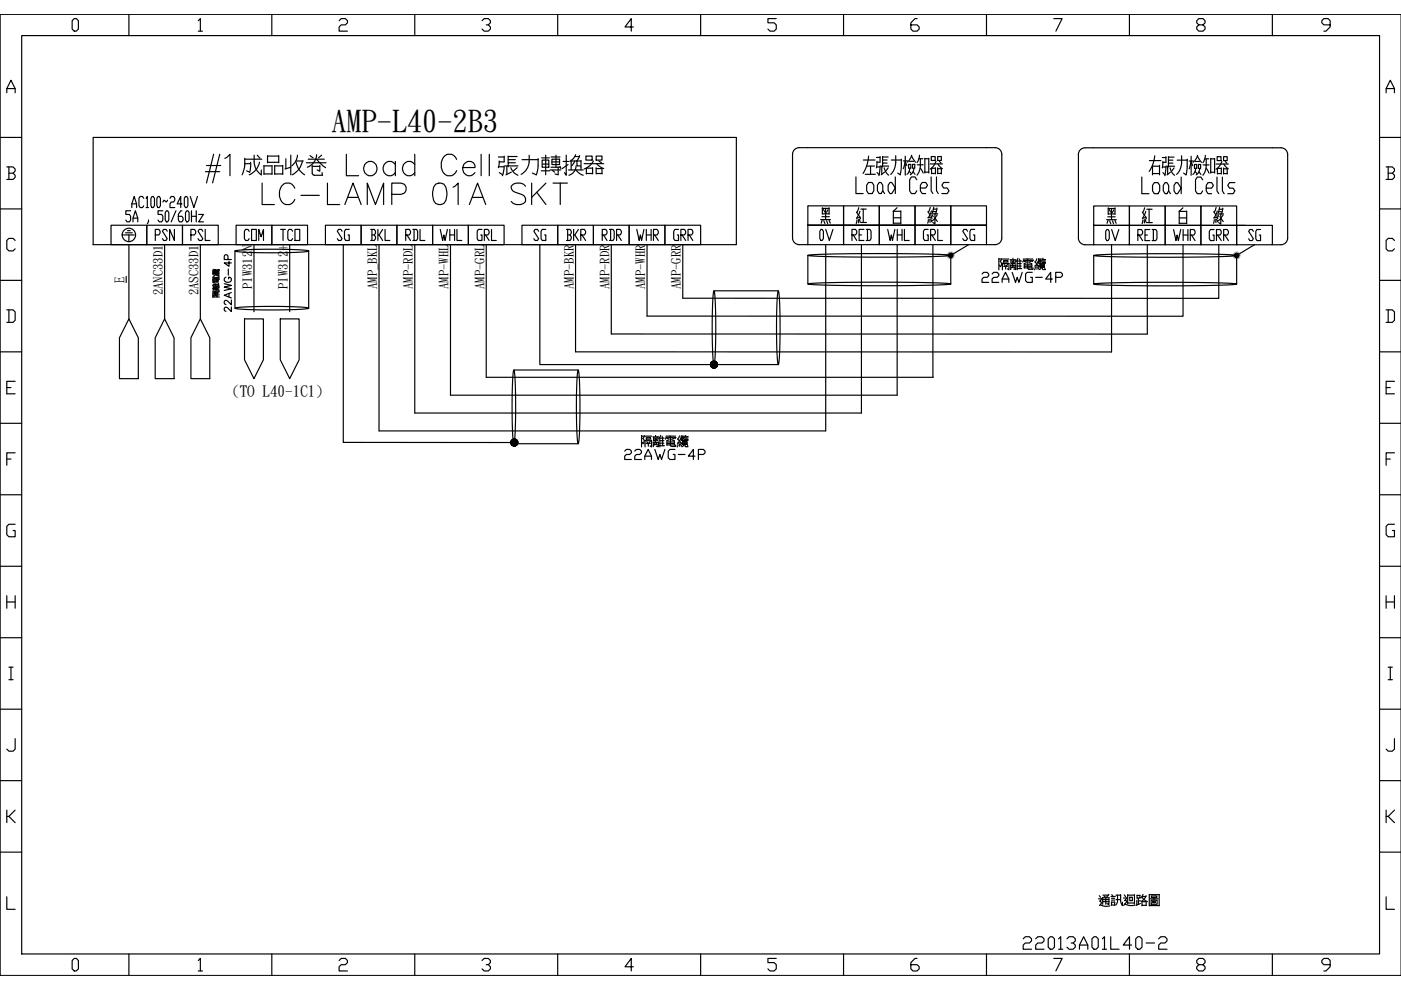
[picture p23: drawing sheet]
<svg xmlns="http://www.w3.org/2000/svg" width="297mm" height="210mm" viewBox="0 0 297 210" stroke-linecap="round" stroke-linejoin="round" font-family="sans-serif">
<defs><g id="words">
<text font-size="7.9" x="54.7" y="44.5">LC-LAMP 01A SKT</text>
<text font-size="6.4" x="70.3" y="27.9">AMP-L40-2B3</text>
<text font-size="6.2" x="215.9" y="202.5">22013A01L40-2</text>
<g font-size="5.7">
<text x="39.5" y="52.2">PSL</text>
<text x="50.8" y="52.2">COM</text>
<text x="58.6" y="52.2">TCO</text>
<text x="70.6" y="52.2">SG</text>
<text x="77.6" y="52.2">BKL</text>
<text x="85" y="52.2">RDL</text>
<text x="92.4" y="52.2">WHL</text>
<text x="100.2" y="52.2">GRL</text>
<text x="112.2" y="52.2">SG</text>
<text x="126.6" y="52.2">RDR</text>
<text x="134.1" y="52.2">WHR</text>
<text x="141.8" y="52.2">GRR</text>
<text x="172.9" y="52.2">0V</text>
<text x="187.3" y="52.2">WHL</text>
<text x="194.7" y="52.2">GRL</text>
<text x="203.2" y="52.2">SG</text>
<text x="233.5" y="52.2">0V</text>
<text x="240.2" y="52.2">RED</text>
<text x="248" y="52.2">WHR</text>
<text x="255.4" y="52.2">GRR</text>
<text x="263.9" y="52.2">SG</text>
</g>
<g font-size="5.3">
<text x="207.4" y="61">22AWG-4P</text>
<text x="131.6" y="98.8">22AWG-4P</text>
</g>
<text font-size="3.2" x="49.2" y="84">(TO L40-1C1)</text>
<text font-size="2.8" x="26.2" y="59.9" transform="rotate(-90 26.2 59.9)">E</text>
<g font-size="2.7">
<text x="34.4" y="62.6" transform="rotate(-90 34.4 62.6)">2ANC33D1</text>
<text x="41.9" y="62.6" transform="rotate(-90 41.9 62.6)">2ASC33D1</text>
<text x="53.3" y="61.2" transform="rotate(-90 53.3 61.2)">PIW312N</text>
<text x="60.9" y="61.2" transform="rotate(-90 60.9 61.2)">PIW312+</text>
<text x="79.8" y="61.2" transform="rotate(-90 79.8 61.2)">AMP_BKL</text>
<text x="87.4" y="61.2" transform="rotate(-90 87.4 61.2)">AMP-RDL</text>
<text x="95" y="61.2" transform="rotate(-90 95 61.2)">AMP-WHL</text>
<text x="102.6" y="61.2" transform="rotate(-90 102.6 61.2)">AMP-GRL</text>
<text x="121.5" y="61.2" transform="rotate(-90 121.5 61.2)">AMP-BKR</text>
<text x="129.1" y="61.2" transform="rotate(-90 129.1 61.2)">AMP-RDR</text>
<text x="136.6" y="61.2" transform="rotate(-90 136.6 61.2)">AMP-WHR</text>
<text x="144.2" y="61.2" transform="rotate(-90 144.2 61.2)">AMP-GRR</text>
</g>
</g></defs>
<g fill="none" stroke="#000" stroke-width=".25">
<path d="M.1 3h296.9M1.4 19.7v-.9l.9-1.8 .9 1.8v.9M1.4 18.8h1.8M4.6 7.5h287.9v194.8h-287.9zM15.7 3.9h.5l.4 .5v1.8l-.4 .4h-.5l-.4-.4v-1.8zM27.3 3v4.5M42 4.4l.5-.5v2.7M42 6.6h.9M57.6 3v4.5M71.9 4.4l.4-.5h.9l.5 .5v.4l-.5 .5h-.9l-.4 .4v.9h1.8M87.9 3v4.5M102.2 4.4l.4-.5h.9l.5 .5v.4l-.5 .5h-.4"/>
<path d="M103.5 5.3l.5 .4v.5l-.5 .4h-.9l-.4-.4M118.2 3v4.5M134.3 5.7h-1.8l1.3-1.8v2.7M148.5 3v4.5M164.6 3.9h-1.8v.9h1.3l.5 .5v.9l-.5 .4h-.8l-.5-.4M178.8 3v4.5M194.4 3.9h-.4l-.9 .9v1.4l.5 .4h.8l.5-.4v-.5l-.5-.4h-1.3M209.2 3v4.5M223.4 3.9h1.8l-1.3 2.7M239.5 3v4.5M254.2 5.3l-.5-.5v-.4l.5-.5h.9l.4 .5v.4l-.4 .5h-.9l-.5 .4v.5l.5 .4h.9l.4-.4v-.5l-.4-.4M269.8 3v4.5"/>
<path d="M282 5.3h-1.3l-.5-.5v-.4l.5-.5h.9l.4 .5v1.3l-.9 .9h-.4M293.9 19.7v-.9l.9-1.8 .9 1.8v.9M293.9 18.8h1.8M.1 29.1h4.5M1.4 35.4h1.4l.4 .4v.5l-.4 .4M1.9 36.7h.9l.4 .5v.4l-.4 .4h-1.4M1.9 35.4v2.6M292.5 29.1h4.5M293.9 35.4h1.3l.5 .4v.5l-.5 .4M294.3 36.7h.9l.5 .5v.4l-.5 .4h-1.3M294.3 35.4v2.6M.1 44.3h4.5"/>
<path d="M.1 59.4h4.5M3.2 51l-.4-.5h-.9l-.5 .5v1.8l.5 .4h.9l.4-.4M292.5 44.3h4.5M292.5 59.4h4.5M295.7 51l-.5-.5h-.9l-.4 .5v1.8l.4 .4h.9l.5-.4M.1 74.6h4.5M1.4 65.7h1.4l.4 .4v1.8l-.4 .5h-1.4M1.9 65.7v2.7M292.5 74.6h4.5M293.9 65.7h1.3l.5 .4v1.8l-.5 .5h-1.3M294.3 65.7v2.7M.1 89.8h4.5"/>
<path d="M1.4 82.2h.9M1.4 97.3h.9M3.2 80.8h-1.8v2.7h1.8M3.2 96h-1.8v2.7M292.5 89.8h4.5M293.9 82.2h.9M293.9 97.3h.9M295.7 80.8h-1.8v2.7h1.8M295.7 96h-1.8v2.7M.1 104.9h4.5M3.2 111.2h-1.3l-.5 .4v1.8l.5 .4h1.3v-1.3h-.4M292.5 104.9h4.5"/>
<path d="M295.7 111.2h-1.4l-.4 .4v1.8l.4 .4h1.4v-1.3h-.5M.1 120.1h4.5M.1 135.2h4.5M1.4 126.3v2.7M1.4 127.6h1.8M3.2 126.3v2.7M292.5 120.1h4.5M292.5 135.2h4.5M293.9 127.6h1.8M293.9 126.3v2.7M295.7 126.3v2.7M.1 150.4h4.5"/>
<path d="M1.9 141.5h.9M1.9 144.1h.9M2.3 141.5v2.6M3.2 156.6v2.2l-.4 .5h-.9l-.5-.5M292.5 150.4h4.5M294.3 141.5h.9M294.3 144.1h.9M294.8 141.5v2.6M295.7 156.6v2.2l-.5 .5h-.9l-.4-.5M.1 165.5h4.5M1.4 171.8v2.6M1.9 173.1l1.3 1.3"/>
<path d="M3.2 171.8l-1.3 1.3h-.5M292.5 165.5h4.5M293.9 171.8v2.6M294.3 173.1l1.4 1.3M295.7 171.8l-1.4 1.3h-.4M.1 180.7h4.5M1.4 190.1v2.7h1.8M292.5 180.7h4.5M293.9 190.1v2.7h1.8M15.7 203.2h.5l.4 .5v1.7l-.4 .5h-.5l-.4-.5v-1.7zM27.3 202.3v4.5M42 203.7l.5-.5v2.7"/>
<path d="M42 205.9h.9M57.6 202.3v4.5M71.9 203.7l.4-.5h.9l.5 .5v.4l-.5 .4h-.9l-.4 .5v.9h1.8M87.9 202.3v4.5M102.2 203.7l.4-.5h.9l.5 .5v.4l-.5 .4h-.4M103.5 204.5l.5 .5v.4l-.5 .5h-.9l-.4-.5M118.2 202.3v4.5M134.3 205h-1.8l1.3-1.8v2.7M148.5 202.3v4.5M164.6 203.2h-1.8v.9h1.3l.5 .4v.9l-.5 .5h-.8l-.5-.5M178.8 202.3v4.5M194.4 203.2h-.4l-.9 .9v1.3l.5 .5h.8l.5-.5v-.4l-.5-.5h-1.3"/>
<path d="M209.2 202.3v4.5M223.4 203.2h1.8l-1.3 2.7M239.5 202.3v4.5M254.2 204.5l-.5-.4v-.4l.5-.5h.9l.4 .5v.4l-.4 .4h-.9l-.5 .5v.4l.5 .5h.9l.4-.5v-.4l-.4-.5M269.8 202.3v4.5M282 204.5h-1.3l-.5-.4v-.4l.5-.5h.9l.4 .5v1.3l-.9 .9h-.4"/>
</g>
<!-- layer: 0 -->
<g fill="none" stroke="#000" stroke-width=".25">
<path d="M19.8 29.1h136.3v22.8h-136.3zM43.6 36.4h3M43.8 35.1h3M45.3 32.7l-1.5 6.1M46.6 32.7l-1.5 6.1M47.7 33.6l1.1-.9v4.6M51.9 33.6l-.1 1.8-.5 1.7M51.9 33.8h3.6M51.9 34.7h1.2M53.1 34.4v1.3l-.2 .8M53.9 32.9v1.4M53.9 34.3a3.4 3.4 0 0 0 1.5 2.8"/>
<path d="M54.5 32.9l.6 .7M55 34.4a3.7 3.7 0 0 1-2.2 2.7M56 35.1v1.9M56 35.2h1.7M56.7 33v1.4h2.4M56.7 33.1h2.4M56.7 34.4v.1M57.7 35.1v1.9M58.2 35.2h1.7M58.2 35.1v1.9M59.1 33v1.5M59.9 35.1v1.9"/>
<path d="M60.6 33.7v2M61.6 32.9v4.2M62.8 34.4l.6 1.5 1.2 1.2M62.8 34.1h1.5M63.1 32.9a3.1 3.1 0 0 1-1.3 2.3M64.1 34.1a4 4 0 0 1-2.2 3M65 34.5h4.1M65.3 33.8h3.5M65.7 33l.7 .5M66.2 35.1v1.6M66.2 35.3h1.6M67.1 32.8a3 3 0 0 1-1.9 2.7"/>
<path d="M67.1 33.8l.7 .8 1.2 1M67.8 35.1v1.2l-.6-.3M68.2 32.9l-.7 .6M73.4 32.7v4.6h2.6M83.8 34.9a1.5 1.5 0 0 0-2.6 .4 1.5 1.5 0 0 0 1.8 2l.8-.7M83.8 34.2v3.1M87.9 34.9a1.5 1.5 0 0 0-2.6 .4 1.5 1.5 0 0 0 1.8 2l.8-.7M87.9 32.7v4.6M96.8 33.8a1.58 1.58 0 0 0-1.5-1.1 1.58 1.58 0 0 0-1.5 1.1 2.56 2.56 0 0 0 1.1 3.5 1.62 1.62 0 0 0 1.9-1.1M98.1 35.5h2.6a1.3 1.3 0 0 0-1.3-1.3 1.3 1.3 0 0 0-1.3 1.3 1.43 1.43 0 0 0 .9 1.6 1.43 1.43 0 0 0 1.7-.5M102 32.7v4.6M103.7 32.7v4.6"/>
<path d="M105.7 33.3h1.2M105.8 34.1l-.1 1.5M106.9 35.2l-.4 2.1M106.9 33.1v1.2h-1M107.1 35.2h2.7M107.5 35.3v1.7M107.7 33.8h1.6M107.7 33.2h1.9M107.7 33.1v1.4M109.3 34.5h-1.6v.9M110.7 33.8h3.4M112.2 34.3a3.2 3.2 0 0 1-1.7 2.7"/>
<path d="M112.2 32.9v1.4M114.1 33.7v1.9l-.4 1.5M114.8 33.5h1.7M114.9 33.9h1.5v1.6h-1.5zM115 34.8h1.4M115.7 32.9v4.2M116.8 33.3h1.9M117 33.8h1.6v1.1h-1.6zM117 34.3h1.6M117.9 32.9v2.6M118.7 35.3l.2 .4M119.4 34.2h1.1"/>
<path d="M120.1 32.9v4.3l-.4-.6M120.4 34.9l-1.2 .8M121.1 34.1h2.1M121.1 33.9v2.1M121.9 34.1l-.7 1.1M121.9 33.2h.9M122 32.8l-.6 1-.6 .4M122.1 35.2a2.06 2.06 0 0 1-1.5 2M122.3 34.1v1.1h.8M122.9 33l-.2 .6-.5 .5M123.2 34v1.5M123.8 34.7h4.2"/>
<path d="M124.2 33.1h1.3v.8h-1.3zM124.3 36.8h1.2M124.3 35.6v1.3M124.4 35.6h1.2M125.6 35.6v1.3M125.8 34.1l-.6 .9-1.4 .8M126.4 33.1h1.2v.8h-1.2zM126.4 35.7h1.2M126.4 35.6v1.3M126.5 34.7l.5 .5 1 .5M126.5 36.8h1.1M127 34.1l.5 .4"/>
<path d="M127.6 35.6v1.3M181.5 37.5v3.5h1.5M183 33.9h2.5M183.4 37h2.2M183.7 35.2h1.7M184.1 38.7h.8l.4 .6v1.2l-.4 .5h-.8l-.4-.5v-1.2zM184.2 33.1l-.4 2-.8 1.7M184.6 35.2v1.8M185.8 33.4h.8M185.9 35.4h.7M185.9 34.2l-.1 1.4M185.9 36.6l.5 .5"/>
<path d="M186.4 38.7h.4l.4 .6v1.2l-.4 .5h-.4l-.4-.5v-1.2zM186.6 35.2l-.3 2M186.6 33.2v1.2h-.7M186.7 35.2h1.7M187 35.3v1.7M187.1 33.9h1M187.1 33.3h1.2M187.1 33.2v1.4M187.5 35.6l.3 .8 .6 .7M187.5 36.5l-.7 .6M188.1 34.6h-1v.8M188.3 35.6l-.5 .6"/>
<path d="M188.7 38.7h.4l.7 1.2-.7 1.1h-.4l-.4-.5v-1.2zM189 33.9h2.1M189.8 37.5v3.5M189.9 33a4.5 4.5 0 0 1-1.1 4M191.1 33.7v1.9l-.2 1.4-.6-.3M191.5 34.1h.9M191.9 34.1l-.4 1.7M191.9 33.1v4M191.9 34.3l.4 .8M192.6 34.8v.9h.5v-.9h-.4M192.8 36.3l.4 .5M192.8 34.2h.9"/>
<path d="M192.9 35.8l-.2 .7-.4 .5M193.3 32.9l-.5 1-.5 .5M193.3 33.1l.8 1.3M193.5 34.8h.4v.9h-.4zM193.6 36.4l.4 .6M193.8 35.8a1.61 1.61 0 0 1-.8 1.3M194.4 38.1l-.4-.6h-.8l-.3 .6v2.4l.3 .5h.8l.4-.5M194.5 34.9h1.2M194.8 33.7h.9M195 32.9l-.2 .9-.4 .7M195.1 35.7l.6 1M195.1 33.7a4.3 4.3 0 0 1-.7 3.4"/>
<path d="M195.1 39.9h1.2l.4-.6-.4-.6h-.8l-.4 .6v1.2l.4 .5h.8M196.1 33.6v3.1M196.1 33.7h.8M196.1 36.5h.8M196.9 33.6v3.1M197.2 34.8h2.6M197.4 37.5v3l.4 .5M197.4 33.2h.9v.8h-.9zM197.5 35.7v1.2M197.5 36.8h.8M197.6 35.7h.7M198.3 35.6v1.3"/>
<path d="M198.5 34.2l-.5 .8-.8 .9M198.6 37.5v3l.3 .5M198.8 33.2h.8v.8h-.8zM198.8 35.8h.8M198.8 35.6v1.3M198.9 34.8l.4 .6 .5 .4M198.9 36.8h.7M199.2 34.2l.3 .4M199.6 35.7v1.2M201.2 38.7h-1.1l-.4 .6 .4 .6h.7l.4 .6-.4 .5h-1.1M242.1 37.5v3.6h1.5M243.7 34h2.4"/>
<path d="M244.4 36.8h1.4M244.4 35.1v2M244.4 35.2h1.4M244.7 38.7h.8l.4 .6v1.2l-.4 .6h-.8l-.3-.6v-1.2zM244.8 33l-.4 1.8-.8 1.5M245.8 35.1v2M246.4 33.4h.8M246.5 35.4h.7M246.5 34.2l-.1 1.4M246.6 36.6l.4 .5M247 38.7h.4l.4 .6v1.2l-.4 .6h-.4l-.4-.6v-1.2zM247.2 35.2l-.2 2.1"/>
<path d="M247.2 33.2v1.2h-.6M247.3 35.2h1.7M247.6 35.3v1.7M247.7 34h1M247.7 33.3h1.2M247.7 33.2v1.4M248.1 35.6l.5 1.1 .4 .5M248.2 36.5l-.8 .6M248.7 34.6h-1v.8M248.9 35.6l-.4 .7M249.3 38.7h.4l.7 1.2-.7 1.2h-.4l-.4-.6v-1.2zM249.6 34h2.1"/>
<path d="M250.4 37.5v3.6M250.5 33a4.5 4.5 0 0 1-1 4M250.9 36.7l.6 .4M251.7 33.8v1.8l-.2 1.5M252.1 34.1h.9M252.5 34.1l-.4 1.7M252.5 33.1v4.1M252.5 34.3l.4 .8M253.3 34.9v.8h.4v-.8h-.4M253.4 36.3l.4 .5M253.4 34.2h.9M253.5 35.8l-.2 .7-.4 .5"/>
<path d="M253.9 32.9l-.5 1.1-.4 .4M253.9 33.1l.8 1.3M254.1 34.9h.5v.8h-.5zM254.2 36.4l.4 .6M254.4 35.8a1.61 1.61 0 0 1-.8 1.3M255 38.1l-.4-.6h-.8l-.3 .6v2.4l.3 .6h.8l.4-.6M255.1 35h1.2M255.4 33.7h.9M255.6 32.9l-.2 .9-.4 .7M255.7 35.7l.6 1M255.7 33.7v.1a4.3 4.3 0 0 1-.7 3.4M255.7 39.9h1.2l.4-.6-.4-.6h-.8l-.4 .6v1.2l.4 .6h.8"/>
<path d="M256.7 33.6v3.1M256.7 33.7h.8M256.7 36.5h.8M257.5 33.6v3.1M257.8 34.8h2.6M258 37.5v3l.4 .6M258.1 33.2h.8v.8h-.8zM258.1 36.8h.8M258.1 35.7v1.2M258.2 35.7h.7M258.9 35.6v1.3M259.1 34.2l-.4 .9-.9 .8"/>
<path d="M259.2 37.5v3l.3 .6M259.4 33.2h.8v.8h-.8zM259.4 35.8h.8M259.4 35.6v1.3M259.5 34.8l.4 .6 .5 .4M259.5 36.8h.7M259.8 34.2l.3 .4M260.2 35.7v1.2M261.8 38.7h-1.1l-.4 .6 .4 .6h.7l.4 .6-.4 .6h-1.1M23.5 47.8h7.6v4.1h-7.6zM26.2 49.8h2.3M26.6 49.4h1.4"/>
<path d="M26.8 58.6v1.3M27 48.9h.6M27.3 49.8v1.4M27.3 51.9v15.7M27.7 44.7h-1v.8h.7l.3 .4v.7l-.3 .4h-.5l-.2-.4M27.9 44v-.8l.5-1.5 .6 1.5v.8M27.9 43.2h1.1M28.2 47v-.7l.5-1.6 .5 1.6v.7M28.2 46.3h1M30.5 42.1l-.3-.4h-.5l-.2 .4v1.5l.2 .4h.5l.3-.4M31 42.1l.2-.4v2.3M31 44h.5"/>
<path d="M31.1 47.8h7.6v4.1h-7.6zM31.5 46.6v.4l-.3 .4M32.2 41.7h.3l.3 .4v1.5l-.3 .4h-.3l-.2-.4v-1.5zM32.9 49.8h.8l.2-.4v-.4l-.2-.4h-.8v2.4M33.5 41.7h.3l.2 .4v1.5l-.2 .4h-.3l-.2-.4v-1.5zM34.5 44.7h-1v.8h.8l.2 .4v.7l-.2 .4h-.5l-.3-.4M34.9 51.9v15.7M35.3 44.7h.2l.3 .4v1.5l-.3 .4h-.2l-.3-.4v-1.5zM35.5 49l-.3-.4h-.5l-.3 .4 1.1 1.6-.3 .4h-.5l-.3-.4M35.5 42.4l-.2 .4-.5-.4-.3 .4M36 42.1l.3-.4h.5l.3 .4v.3l-.3 .4h-.5l-.3 .4v.8h1.1M37 48.6v2.4l-1-2.4v2.4"/>
<path d="M37.3 44.7l-1 2.3M38.6 44.7h-.3l-.5 .8v1.1l.3 .4h.5l.2-.4v-.3l-.2-.4h-.8M38.6 43.2h-1l.7-1.5v2.3M39.3 41.7h.3l.2 .4v1.5l-.2 .4h-.3l-.2-.4v-1.5zM39.6 44.7h.2l.3 .4v1.5l-.3 .4h-.2l-.3-.4v-1.5zM40.3 41.7l.8 2.3 .8-2.3M40.6 44.7v2.3M41.6 44.7v2.3M42.1 45.5h1l-1 1.5h1M42.5 51.9v15.7M45 57.4l.4 .2M45.1 58.2l.4 .2"/>
<path d="M45.1 59.3h1.2M45.1 58.7v1.2M45.1 57.6v.4M45.1 57.8h.2M45.2 57.1v.4M45.3 59.8l.2 .2M45.3 58.6l.2 .2M45.3 58.7v1.2M45.3 58v-.3h.2v.3M45.4 57.1v.4M45.4 58l.6 .4M45.4 58.9l.1 .3"/>
<path d="M45.5 59.5l-.1 .3M45.5 57.8h.2M45.5 57.1h.2v.4h-.2zM45.5 57.3h.2M45.5 57.4h.2M45.6 59.5l.1 .3M45.7 57.6v.4h-.6M45.7 58.8l-.1 .4M45.7 58.2l-.2 .3M45.8 57.3h.4v.5h-.4zM46 57.3v.5M46 58v.5"/>
<path d="M46.1 58.8v1M46.1 57.3v.5M46.1 58l-.3 .1M46.2 58.4l.3 .1M46.2 57.6l.3 .3M46.2 58.8v1M46.2 58.7h.2v.5l-.1 .1M46.3 58.8h-.4v1h.4M46.3 57.2l.2-.1v.3l-.3 .1M46.4 58l-.3 .1M46.4 58.2h-.3M47.9 58.8a.56 .56 0 0 0-.4 .6 .56 .56 0 0 0 .6 .5h.4a.54 .54 0 0 0 .6-.6 .54 .54 0 0 0-.6-.5v.3"/>
<path d="M48.3 55v-.8l-.3-.2-.3 .1-.2 .9h1.6M48.4 57v1.3M48.6 55.4v1.1l-1.1-.8h1.6M49.8 53.2v12.1M53.8 51.9v14.2M61.4 51.9v14.2M65.4 53.2l-2.5-.3-4.4-.1-6 .1-2.7 .3 1.9 .3 5.2 .1 6.3-.1 2.2-.3v12.1M72.8 51.9v41.9h36.2M80.4 51.9v39.5h94.7v-39.5M87.9 51.9v35.7h94.7v-35.7M95.5 51.9v31.9h94.7v-31.9M103.1 51.9v28.1h94.8"/>
<path d="M114.5 51.9v25.4h50.5l-.3-2.9-.1-5.6 .2-5 .2-2.1 .3 2.7 .1 6-.1 4.6-.3 2.3M118.2 47.8h7.6v4.1h-7.6zM120.1 48.6h.8l.2 .4v.4l-.2 .4M120.4 49.8h.5l.2 .4v.4l-.2 .4h-.8M120.4 48.6v2.4M121.6 48.6v2.4M121.9 49.8l.7 1.2M122 51.9v22.7h113.7v-22.7M122.6 48.6l-.7 1.2h-.3M123.1 49.8h.8l.3-.4v-.4l-.3-.4h-.8v2.4M123.4 49.8l.8 1.2M129.6 51.9v18.9h113.6v-18.9"/>
<path d="M137.2 51.9v15.1h113.6v-15.1M144.8 51.9v11.3l113.6 .1v-11.4M171.3 43.6h7.5v4.2h-7.5zM171.3 51.9h-1.9a1.4 1.4 0 0 1-1.4-1.4v-17.8a1.4 1.4 0 0 1 1.4-1.4h41.6a1.4 1.4 0 0 1 1.4 1.4v17.8a1.4 1.4 0 0 1-1.4 1.4h-1.8M171.3 54.1l5.4-.2 9.9-.1 10.2 .1 4.8 .2-4 .3-11.6 .1-10.9-.1zM171.3 47.8h37.9M171.3 54.1v6.1M174.4 44v1.4M174.4 45.3h1.4M174.4 44.2h1.4M174.6 44.4l.2 .6M175 44.2v2.4"/>
<path d="M175.5 44.5l-.3 .5M175.8 44v1.4M178.8 47.8h7.6v4.1h-7.6zM178.8 43.6h7.6v4.2h-7.6zM180.6 49.8h.8l.2-.4v-.4l-.2-.4h-.8v2.4M180.9 49.8l.7 1.2M181.6 45l.4 .6M181.7 46.6l-.2 .8M182 46.6v.6M182.1 44l-.4 1M182.2 49.8h.5M182.2 46.5l.2 .6"/>
<path d="M182.2 45.8l.2 .6M182.3 44.8l-.7 1.5M182.4 46.1l-.8 .2M182.5 47.2h1.2M182.5 44.3h1.2M183 44.3v2.9M183.2 48.6h-1v2.4h1M183.7 48.6h.7l.3 .4v1.6l-.3 .4h-.7M183.9 48.6v2.4M186.4 43.6h7.6v4.2h-7.6zM187.2 40.5l.3 .5M189.4 44.7v2.7"/>
<path d="M190.2 44l-.8 .8h1.6M191 44.7v2.7M194 43.6h7.6v4.2h-7.6zM196.7 44.9l.5 .7M197.2 44l-.4 1M197.4 45.3h1.4M197.5 44.7l-.7 1.5M197.6 45.6l.3 .3M197.7 44.9h.8M197.8 51.9v28.1M197.9 44.3h.7M198 44l-.3 1.1"/>
<path d="M198.2 45.3v1.2M198.7 44.1l-.3 1.2M198.7 45.6l-.4 .5M201.6 43.6h7.6v4.2h-7.6zM201.6 54.1v6.1M211.8 54.8v2.4M211.8 54.9h.6M212.4 54.8l-.4 .6M212.6 54.9h1.3M214.8 54.8v.3M215.8 54.8l-.4 .7M216.1 54.9l.2 2"/>
<path d="M216.9 54.9h2.1M217.9 54.9v2M219.8 54.9l-.3 .7M220.2 54.9v.9h.6M220.2 54.9h.6M220.5 54.9v.3M221.2 54.8l-.4 .5M231.9 43.7h7.6v4.1h-7.6zM231.9 51.9h-1.9a1.4 1.4 0 0 1-1.4-1.4v-17.8a1.39 1.39 0 0 1 1.4-1.4h41.6a1.4 1.4 0 0 1 1.4 1.4v17.8a1.42 1.42 0 0 1-1.4 1.4h-1.8M231.9 54.2l4.6-.3 11.8-.1 9.9 .1 4 .3-5.2 .3h-12.1l-9.6-.1zM231.9 54.2v6M235 44.1v1.3"/>
<path d="M235 45.4h1.4M235 44.2h1.4M235.2 44.4l.3 .6M235.7 44.2v2.4M236.2 44.5l-.3 .6M236.4 44.1v1.3M239.5 43.7h7.5v4.1h-7.5zM242.2 45l.4 .7M242.7 44.1l-.4 .9M242.9 44.8l-.7 1.5M243.1 44.4h1.2M243.6 44.4v2.8"/>
<path d="M247 43.7h7.6v4.1h-7.6zM247.8 40.5l.4 .6M250 44.7v2.7M250.8 44.1l-.8 .7h1.6M251.6 44.7v2.7M254.6 43.7h7.6v4.1h-7.6zM257.3 44.9l.5 .7M257.8 44l-.4 1M258 45.4h1.4M258.1 44.7l-.7 1.5M258.2 45.6l.3 .4M258.3 44.9h.8"/>
<path d="M258.5 44.4h.7M258.6 44l-.3 1.1M258.8 45.4v1.1M259.3 44.1l-.3 1.3M259.3 45.6l-.4 .5M262.2 54.2v6M27.3 67.6l2 4v8.7h-4v-8.7zM34.9 67.6l2 4v8.7h-4v-8.7zM42.5 67.6l2 4v8.7h-4v-8.7zM45 60.6l.5 .2M45 63h1.5M45 61.2h.2"/>
<path d="M45.1 62.6a.38 .38 0 0 0 .6 0l.4 .2-.2 .1M45.1 61.7v.8M45.1 62.6v.4M45.2 60.9h.5v.6h-.5M45.2 60.8v.8M45.3 61.1l.3 .3M45.3 61.8h.2v.6h-.2zM45.3 60.7h1.2M45.4 60.1v.6M45.6 61l-.2 .4M45.6 61.7h.9l-.1 .2M45.6 62.5h.9"/>
<path d="M45.7 61.7v.8M45.7 60.2v.5M45.8 61.9l.2 .2M45.9 61.5h.6M45.9 60.9h.6l-.1 .2M45.9 60.9v.6M46 62.2l-.2 .1M46 60.2v.5M46.1 61.9v.5M46.1 62.1h.3M46.2 61.1v.3l-.5-.2M46.3 61l-.3 .1"/>
<path d="M46.3 60.3l-1.2 .1M46.3 60.1v.6M47.5 60.1l1.6 .4-1.6 .4 1.6 .3-1.6 .4M48.6 62.2v.8M49.1 65.1v1l-.8-.8-.5-.2-.2 .2-.1 .4 .4 .3M49.1 63.6v1l-.8-.7-.5-.2-.2 .1-.1 .5 .4 .2M49.1 62l-1.6 .6 1.6 .6M49.8 65.3l2.7-.2 6-.1 5.2 .1 1.7 .2-2.2 .3-6.3 .1-4.7-.1zM51.8 67.6h4v8.7l-2 4-2-4zM59.4 67.6h4v8.7l-2 4-2-4zM108.9 78.5l.3 2.1 .1 5-.1 6.2-.2 2.3-.3-2.3-.1-4.6 .1-6.1zM109 78.5h13.6"/>
<path d="M151.4 61.7l.2 1.5 .2 5.6-.2 6.2-.2 2.3-.3-2.5-.1-4.4 .1-6zM151.4 61.7h13.6M171.3 60.2l5-.3 12-.1 9.3 .1 4 .3-4.8 .3-11.9 .1-9.8-.1zM231.9 60.2l5.4-.3h12.1l9.5 .1 3.3 .2-4.4 .3-11.7 .1-10-.1zM109 94.1h13.6l-.3-2.3-.1-6.2 .1-5.3 .3-1.8 .3 2.6 .1 6.1-.1 4.6-.3 2.3M136 92.3v2.5M136 92.5h.6M136.7 92.4l-.4 .6M136.8 92.5h1.3M138.4 92.6h1.2M138.6 92.6v.8h.9v-.8M139 92.3v.3"/>
<path d="M140.1 92.3l-.5 .7M140.4 92.5l.1 2M141.2 92.5h2M141.3 92.7l-.2 .4M142.1 92.5v1.9M143.3 92.7l-.2 .3M144.1 92.4l-.4 .7M144.4 92.4v1h.6M144.4 92.5h.7M144.8 92.5v.3M145.2 92.6h.7M145.4 92.3l-.3 .5"/>
<circle cx="78.5" cy="35.7" r="1.5"/>
<circle cx="27.3" cy="49.8" r="1.42"/>
</g>
<g fill="#000" stroke="#000" stroke-width=".21">
<path d="M201.6 54.1h.4zM262.2 54.2h.4zM151.4 77.3h.7v.1zM109 93.8h.8v.1z"/>
<path d="M201.2 54.2l.4-.1zM201.2 54.3l.4-.2zM201.3 54.4l.3-.3z"/>
<path d="M201.2 54l.4 .1zM201.2 54.1h.4zM201.2 54.1h.4z"/>
<path d="M201.6 54.1l-.2 .4zM201.6 54.1l-.2 .4zM201.6 54.1v.4z"/>
<path d="M201.6 54.1v.4zM201.6 54.1l.1 .4zM201.6 54.1l.1 .4z"/>
<path d="M201.6 54.1l.3 .3zM201.6 54.1l.3 .3zM201.6 54.1l.3 .2z"/>
<path d="M261.8 54.3l.4-.1zM261.8 54.3l.4-.1zM261.9 54.4l.3-.2z"/>
<path d="M261.8 54l.4 .2zM261.8 54.1l.4 .1zM261.8 54.2h.4z"/>
<path d="M262.2 54.2l-.2 .3zM262.2 54.2l-.1 .3zM262.2 54.2l-.1 .3z"/>
<path d="M262.2 54.2l.1 .3zM262.2 54.2l.1 .3zM262.2 54.2l.2 .3z"/>
<path d="M262.2 54.2l.2 .3zM262.2 54.2l.3 .1zM262.2 54.2l.3 .1z"/>
<path d="M150.6 77.4l.1 .1 .7-.2zM150.7 77.5l.7-.2-.7 .3zM150.7 77.6l.1 .1 .6-.4z"/>
<path d="M150.7 77.1l-.1 .1 .8 .1zM150.6 77.2l.8 .1h-.8zM150.6 77.3v.1l.8-.1z"/>
<path d="M150.8 77.7v.1l.6-.5zM150.8 77.8l.6-.5-.5 .6zM151.4 77.3l-.5 .6 .1 .1z"/>
<path d="M150.8 76.8v.1l.6 .4zM150.8 76.9l.6 .4-.7-.3zM150.7 77v.1l.7 .2z"/>
<path d="M151.4 77.3l-.4 .7h.1zM151.4 77.3l-.1 .7h-.2zM151.4 77.3l-.1 .7 .1 .1z"/>
<path d="M151 76.6l.4 .7-.3-.7zM150.9 76.7l.1-.1 .4 .7zM150.8 76.8l.6 .5-.5-.6z"/>
<path d="M151.4 77.3v.8l.1-.1zM151.4 77.3l.2 .7h-.1zM151.4 77.3l.2 .7h.1z"/>
<path d="M151.4 76.5v.8l.1-.7zM151.3 76.6l.1-.1v.8zM151.1 76.6l.3 .7-.1-.7z"/>
<path d="M151.4 77.3l.3 .7 .1-.1zM151.4 77.3l.5 .5-.1 .1zM151.4 77.3l.5 .5 .1-.1z"/>
<path d="M151.7 76.6l-.3 .7 .4-.6zM151.6 76.6h.1l-.3 .7zM151.5 76.6l-.1 .7 .2-.7z"/>
<path d="M151.4 77.3l.6 .4 .1-.1zM151.4 77.3l.7 .2v.1zM151.4 77.3l.7 .2v-.1z"/>
<path d="M151.4 77.3l.7-.3-.1-.1zM151.4 77.3l.5-.5 .1 .1zM151.8 76.7l-.4 .6 .5-.5z"/>
<path d="M151.4 77.3h.7v-.1zM151.4 77.3l.7-.2v.1zM151.4 77.3l.7-.2v-.1z"/>
<path d="M108.3 93.9v.2l.7-.3zM108.3 94.1l.7-.3-.6 .4zM108.4 94.2v.1l.6-.5z"/>
<path d="M108.3 93.6v.1l.7 .1zM108.3 93.7l.7 .1h-.7zM108.3 93.8v.1l.7-.1z"/>
<path d="M108.4 94.3l.1 .1 .5-.6zM108.5 94.4l.5-.6-.4 .6zM109 93.8l-.4 .6 .1 .1z"/>
<path d="M108.5 93.3l-.1 .1 .6 .4zM108.4 93.4l.6 .4-.6-.3zM108.4 93.5l-.1 .1 .7 .2z"/>
<path d="M109 93.8l-.3 .7h.1zM109 93.8l-.1 .8-.1-.1zM109 93.8l-.1 .8h.1z"/>
<path d="M108.7 93.1l.3 .7-.2-.7zM108.6 93.2l.1-.1 .3 .7zM108.5 93.3l.5 .5-.4-.6z"/>
<path d="M109 93.8v.8h.2zM109 93.8l.3 .7-.1 .1zM109 93.8l.3 .7h.1z"/>
<path d="M109 93.1v.7l.2-.7zM108.9 93.1h.1v.7zM108.8 93.1l.2 .7-.1-.7z"/>
<path d="M109 93.8l.4 .7 .1-.1zM109 93.8l.6 .6h-.1zM109 93.8l.6 .6 .1-.1z"/>
<path d="M109.4 93.1l-.4 .7 .5-.6zM109.3 93.1h.1l-.4 .7zM109.2 93.1l-.2 .7 .3-.7z"/>
<path d="M109 93.8l.7 .5v-.1zM109 93.8l.8 .3-.1 .1zM109 93.8l.8 .3v-.2z"/>
<path d="M109 93.8l.7-.3v-.1zM109.6 93.3l.1 .1-.7 .4zM109.5 93.2l-.5 .6 .6-.5z"/>
<path d="M109 93.8h.8v-.1zM109 93.8l.8-.2v.1zM109 93.8l.8-.2-.1-.1z"/>
</g>
<g fill="none" stroke="#000" stroke-width=".25">
<path d="M232.9 190.6h.7M233.1 189.9l.2 .3M233.3 191.8l1.2 .4 .8-.1M233.6 190.5l-.4 .6a.36 .36 0 0 1 .3 .2 .36 .36 0 0 1-.1 .4l-.3 .3M233.8 190.3v1.4M233.8 191.2h1.3M233.8 190.4h1.3M233.8 190.7h1.3M233.8 189.8h1.2M234.4 190.4v1.3M235.1 189.6l-.7 .7-.3-.3M235.1 190.3v1.5l-.4-.2"/>
<path d="M235.6 190.1h.8M235.7 191.2v.8M235.7 191.3h.6M235.7 191.9h.6M235.7 190.8h.6M235.7 190.5h.6M235.7 189.7l.3 .4M236.3 191.2v.8M236.6 189.8h1M236.6 190.7h.8M236.9 189.8v1.4l-.4 .7M237.6 190.9l.1 .6 .3 .5v-.7"/>
<path d="M237.6 189.7v1.2M238.2 190.4h.7M238.4 189.7l.2 .4M238.5 190.9h.3v.3l-.5 .8M238.5 191.7l1.3 .3 .8-.1M238.9 190.3l-.5 .7M239.1 189.7v1.9M239.1 191.5h1.4M239.1 189.8h1.4M239.5 190.2h.6v.8h-.6zM240.5 189.7v2M241 190.9v1"/>
<path d="M241.1 189.8v.7M241.1 189.9h.6M241.4 191h.4M241.4 190.5v1.3M241.7 189.8v.6h-.6M241.8 191.6l-.9 .4M242.1 190.2l.5 .6 .7 .4M242.1 191.2h.9M242.1 191.1v.9h.9M242.1 192v.1M242.2 190.1h.8M242.3 189.6l-.4 .8"/>
<path d="M243 189.9l-.4 .7-.6 .5M243 191.1v.9M243.7 189.6v2.5M243.7 189.7h2.1M243.7 192h2.1M243.8 190.6h1.8M244.1 190.8h1.2v.9h-1.2zM244.1 190h1.2v.3h-1.2zM244.4 191.1v.3h.5v-.3h-.4M244.7 190.3v.5M245.8 189.6v2.5"/>
</g>
<path d="M0 3h297v203.8h-297z" fill="none" stroke="#000" stroke-width=".21"/>
<use href="#words"/>
</svg>
